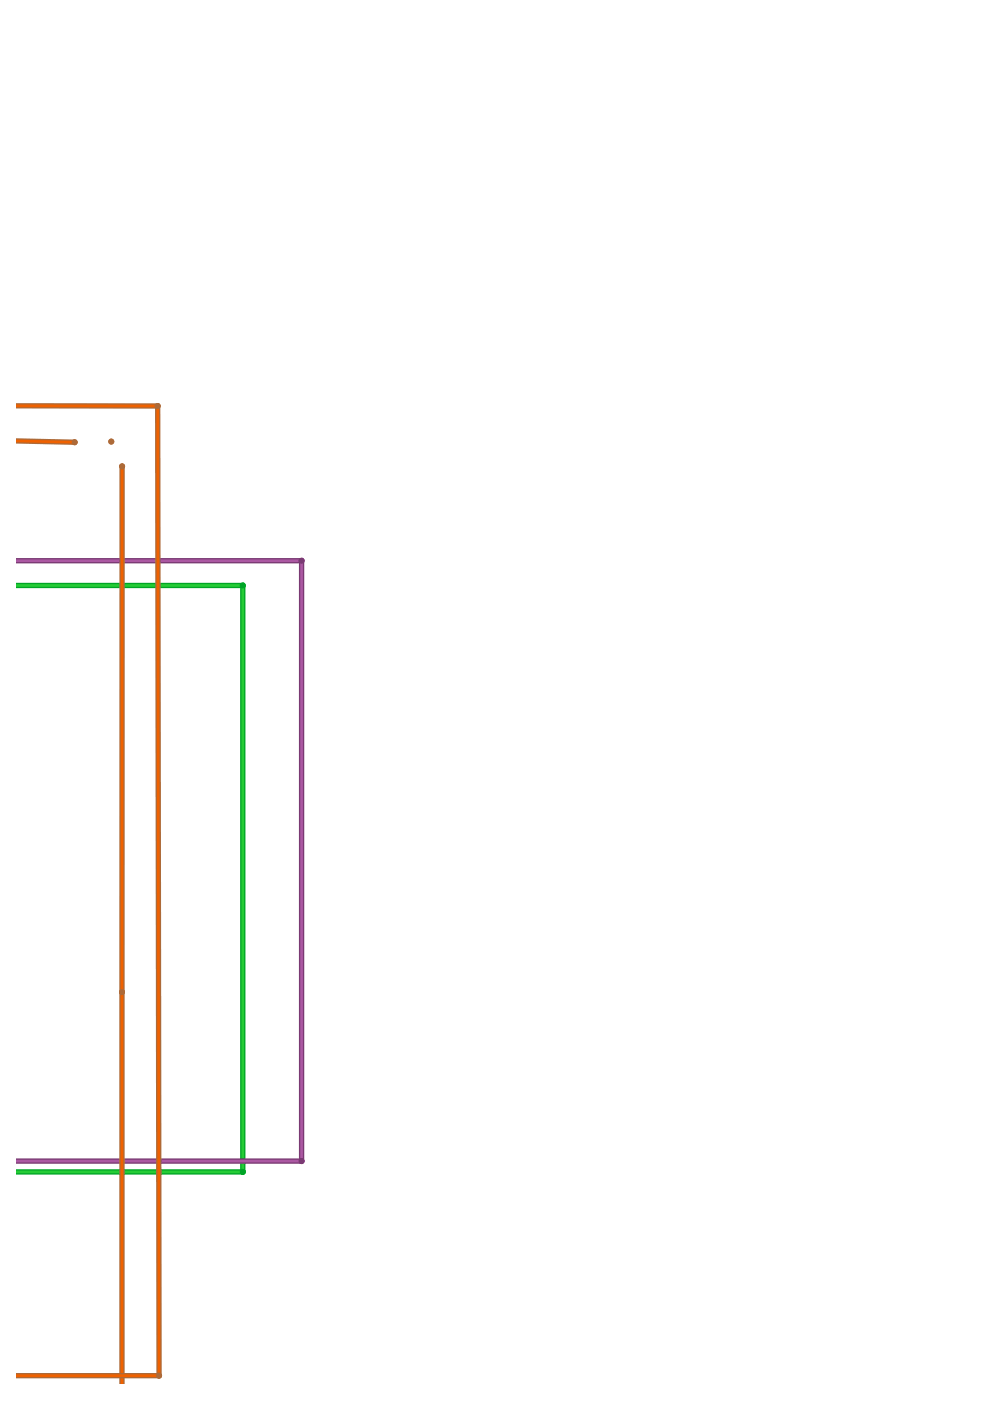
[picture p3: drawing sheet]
<svg xmlns="http://www.w3.org/2000/svg" width="210mm" height="297mm" viewBox="0 0 210 297" stroke-linecap="round" stroke-linejoin="round" font-family="sans-serif">
<path d="M3.5 124.1h48" fill="none" stroke="#00a527" stroke-width="1.1"/>
<path d="M3.5 124.1h48" fill="none" stroke="#25cc35" stroke-width=".56"/>
<circle cx="51.5" cy="124.1" r=".64" fill="#00a527"/>
<path d="M51.5 124.1v124.4" fill="none" stroke="#00a527" stroke-width="1.1"/>
<path d="M51.5 124.1v124.4" fill="none" stroke="#25cc35" stroke-width=".56"/>
<g fill="#00a527">
<circle cx="51.5" cy="248.5" r=".64"/>
<circle cx="51.5" cy="124.1" r=".64"/>
</g>
<path d="M3.5 248.5h48" fill="none" stroke="#00a527" stroke-width="1.1"/>
<path d="M3.5 248.5h48" fill="none" stroke="#25cc35" stroke-width=".56"/>
<circle cx="51.5" cy="248.5" r=".64" fill="#00a527"/>
<path d="M3.5 118.9h60.4" fill="none" stroke="#7a3a73" stroke-width="1.1"/>
<path d="M3.5 118.9h60.4" fill="none" stroke="#ab58a2" stroke-width=".56"/>
<circle cx="63.9" cy="118.9" r=".64" fill="#7a3a73"/>
<path d="M63.9 118.9v127.3" fill="none" stroke="#7a3a73" stroke-width="1.1"/>
<path d="M63.9 118.9v127.3" fill="none" stroke="#ab58a2" stroke-width=".56"/>
<g fill="#7a3a73">
<circle cx="63.9" cy="246.2" r=".64"/>
<circle cx="63.9" cy="118.9" r=".64"/>
</g>
<path d="M3.5 246.2h60.4" fill="none" stroke="#7a3a73" stroke-width="1.1"/>
<path d="M3.5 246.2h60.4" fill="none" stroke="#ab58a2" stroke-width=".56"/>
<circle cx="63.9" cy="246.2" r=".64" fill="#7a3a73"/>
<path d="M25.9 210.3v83.1" fill="none" stroke="#ad6a38" stroke-width="1.1"/>
<path d="M25.9 210.3v83.1" fill="none" stroke="#ef6100" stroke-width=".56"/>
<circle cx="25.9" cy="210.3" r=".64" fill="#ad6a38"/>
<path d="M25.9 98.9v111.4" fill="none" stroke="#ad6a38" stroke-width="1.1"/>
<path d="M25.9 98.9v111.4" fill="none" stroke="#ef6100" stroke-width=".56"/>
<g fill="#ad6a38">
<circle cx="25.9" cy="210.3" r=".64"/>
<circle cx="25.9" cy="98.9" r=".64"/>
<circle cx="23.6" cy="93.6" r=".64"/>
<circle cx="15.8" cy="93.8" r=".64"/>
</g>
<path d="M3.5 93.5l12.3 .3" fill="none" stroke="#ad6a38" stroke-width="1.1"/>
<path d="M3.5 93.5l12.3 .3" fill="none" stroke="#ef6100" stroke-width=".56"/>
<g fill="#ad6a38">
<circle cx="15.8" cy="93.8" r=".64"/>
<circle cx="25.9" cy="98.9" r=".64"/>
<circle cx="23.6" cy="93.6" r=".64"/>
</g>
<path d="M3.5 86l29.9 .1" fill="none" stroke="#ad6a38" stroke-width="1.1"/>
<path d="M3.5 86l29.9 .1" fill="none" stroke="#ef6100" stroke-width=".56"/>
<circle cx="33.4" cy="86.1" r=".64" fill="#ad6a38"/>
<path d="M33.4 86.1l.3 205.6" fill="none" stroke="#ad6a38" stroke-width="1.1"/>
<path d="M33.4 86.1l.3 205.6" fill="none" stroke="#ef6100" stroke-width=".56"/>
<g fill="#ad6a38">
<circle cx="33.7" cy="291.7" r=".64"/>
<circle cx="33.4" cy="86.1" r=".64"/>
</g>
<path d="M33.7 291.7h-30.2" fill="none" stroke="#ad6a38" stroke-width="1.1"/>
<path d="M33.7 291.7h-30.2" fill="none" stroke="#ef6100" stroke-width=".56"/>
<circle cx="33.7" cy="291.7" r=".64" fill="#ad6a38"/>
</svg>
